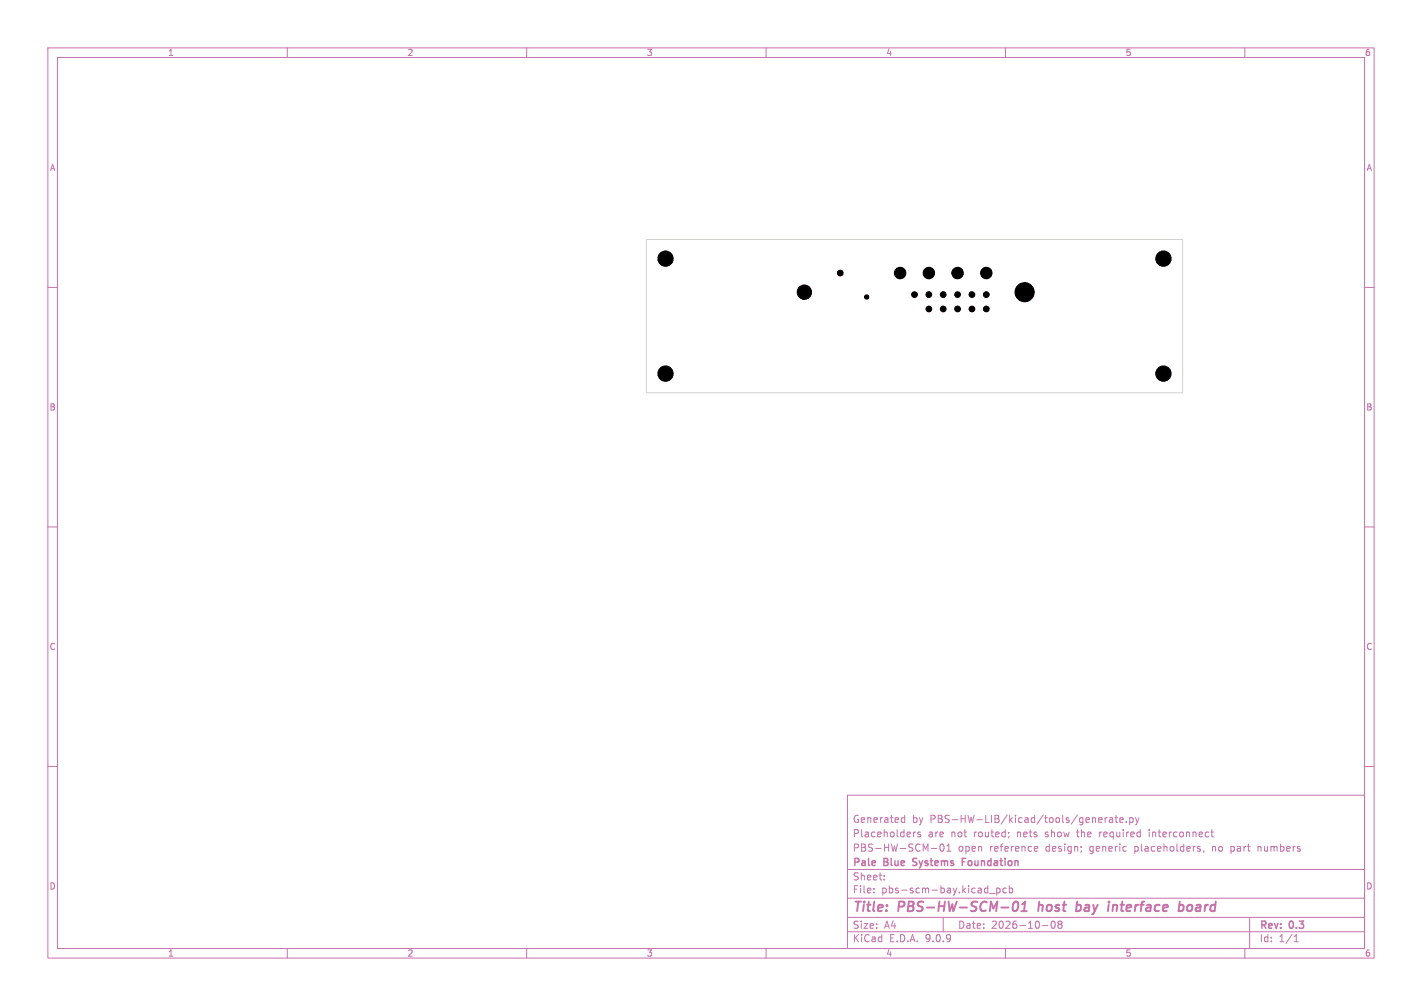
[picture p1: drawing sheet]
<svg xmlns="http://www.w3.org/2000/svg" width="297mm" height="210mm" viewBox="0 0 297 210" stroke-linecap="round" stroke-linejoin="round" font-family="sans-serif">
<defs><g id="words">
<g font-size="2.8" fill="#c872ab">
<text x="178" y="190.9">Title:</text>
<text x="187.7" y="190.9">PBS-HW-SCM-01</text>
<text x="217.7" y="190.9">host</text>
<text x="226.4" y="190.9">bay</text>
<text x="233.9" y="190.9">interface</text>
<text x="249.4" y="190.9">board</text>
</g>
<g font-size="2.1" fill="#c872ab">
<text x="178" y="172">Generated</text>
<text x="190.5" y="172">by</text>
<text x="194.3" y="172">PBS-HW-LIB/kicad/tools/generate.py</text>
<text x="178" y="178">PBS-HW-SCM-01</text>
<text x="178" y="175">Placeholders</text>
<text x="193.8" y="175">are</text>
<text x="198.7" y="175">not</text>
<text x="200.1" y="178">open</text>
<text x="203.5" y="175">routed;</text>
<text x="206.7" y="178">reference</text>
<text x="212.7" y="175">nets</text>
<text x="218.5" y="178">design;</text>
<text x="218.7" y="175">show</text>
<text x="225.5" y="175">the</text>
<text x="227.8" y="178">generic</text>
<text x="230.3" y="175">required</text>
<text x="237.3" y="178">placeholders,</text>
<text x="240.8" y="175">interconnect</text>
<text x="253.7" y="178">no</text>
<text x="257.7" y="178">part</text>
<text x="263.5" y="178">numbers</text>
<text x="178" y="184">Sheet:</text>
<text x="178" y="181.2">Pale</text>
<text x="184.7" y="181.2">Blue</text>
<text x="191.3" y="181.2">Systems</text>
<text x="202.2" y="181.2">Foundation</text>
<text x="178" y="186.7">File:</text>
<text x="184.1" y="186.7">pbs-scm-bay.kicad_pcb</text>
<text x="178" y="196.9">KiCad</text>
<text x="178" y="194.1">Size:</text>
<text x="184.7" y="194.1">A4</text>
<text x="185.7" y="196.9">E.D.A.</text>
<text x="193.3" y="196.9">9.0.9</text>
<text x="200" y="194.1">Date:</text>
<text x="207" y="194.1">2026-10-08</text>
<text x="263" y="194.3">Rev:</text>
<text x="263" y="196.9">Id:</text>
<text x="267.1" y="196.9">1/1</text>
<text x="269.4" y="194.3">0.3</text>
</g>
<g font-size="1.8" fill="#c872ab">
<text x="35" y="11.9">1</text>
<text x="85" y="11.9">2</text>
<text x="135" y="11.9">3</text>
<text x="185" y="11.9">4</text>
<text x="235" y="11.9">5</text>
<text x="285" y="11.9">6</text>
<text x="10.3" y="35.9">A</text>
<text x="285.4" y="35.9">A</text>
<text x="10.3" y="85.9">B</text>
<text x="285.3" y="85.9">B</text>
<text x="10.3" y="135.9">C</text>
<text x="285.3" y="135.9">C</text>
<text x="10.3" y="185.9">D</text>
<text x="285.3" y="185.9">D</text>
<text x="35" y="199.9">1</text>
<text x="85" y="199.9">2</text>
<text x="135" y="199.9">3</text>
<text x="185" y="199.9">4</text>
<text x="235" y="199.9">5</text>
<text x="285" y="199.9">6</text>
</g>
</g></defs>
<g fill="none" stroke="#c872ab" stroke-width=".21">
<path d="M10 10h277v190h-277zM12 12h273v186h-273zM60 10v2M110 10v2M160 10v2M210 10v2M260 10v2M10 60h2M285 60h2M10 110h2M285 110h2M10 160h2"/>
<path d="M177 166h108v32h-108zM188.4 171.6h.6M188.4 170.8h.6M189 170.2v1.5M190.8 173.7v1M191.2 173.7l-.4 .3M192.2 173.8l-.3-.1-.2 .2v.2l.5 .2v.3h-.5M194.5 177.1h1.2M196.5 176.3l.2-.1a.8 .8 0 0 1 .5 .7 .8 .8 0 0 1-.5 .8l-.2-.1-.2-.5zM197.7 177.7h.9M197.7 176.6l.5-.4v1.5M210.7 173.8v.1"/>
<path d="M210.7 174.6l-.1 .3M216.1 177.6h.6M216.1 176.8l.4-.1 .2 .4-.7 .1M225.8 176.8v.1M225.9 177.6l-.2 .3M229.5 171.2l.7-.1-.1-.3-.4-.1-.2 .2v.7h.6M229.7 173.7v1M229.7 173.8v.2M230.8 170.7v1M231.2 170.7l-.4 .3M231.7 170.8h.6l.1 .9M232.4 171.1h-.5l-.2 .2 .2 .4 .5-.1"/>
<path d="M232.9 170.7h.6M233.1 170.2v1.3l.4 .2M233.9 171.2l.7-.1-.1-.3-.4-.1-.2 .2 .1 .7h.5M235.2 171.6v.1M236 170.8l.4-.1 .3 .3-.2 .6h-.5M236 170.7v1.5M237.2 170.7l.3 1M237.5 171.7l-.3 .5M237.9 170.7l-.4 1M240 173.2v.1M240 173.7v1M250.2 177.1l.5 .3v.2l-.5 .1"/>
<path d="M250.2 176.8h.5M251.5 177.6l-.2 .3M252.9 173.7h.6M253.1 173.2v1.3l.4 .2M262.7 176.7v1M263 176.7l-.3 .1M285 160h2M60 198v2M110 198v2M160 198v2M177 194.5h108M177 191.5h108"/>
<path d="M177 187.5h108M177 181.5h108M182.5 186.3v.1M182.5 185.5v.1M184.7 183.6v.1M184.7 182.8v.1M197 191.5v3M206.7 186.5h1.1M208.2 185.5l.4-.1 .3 .3-.2 .6h-.5M208.2 185.4v1.5M210 198v2M210.2 185.5l-.5-.1-.2 .3 .1 .6h.6"/>
<path d="M210.8 185.5l.4-.1 .3 .3-.1 .6h-.6M210.8 184.9v1.5M217.7 193.2h1.2M219.7 192.4l.2-.1a.8 .8 0 0 1 .5 .7 .8 .8 0 0 1-.5 .8 1 1 0 0 1-.2-1.4zM221.2 192.9l-.2-.2 .2-.4h.3l.3 .3-.3 .3M221.2 192.9l-.2 .3v.5l.2 .1h.3l.3-.3-.1-.4-.2-.2M221.2 192.9h.3M260 198v2M261 191.5v6.5M270.3 196.6h.9M270.3 195.5l.4-.4v1.5"/>
</g>
<path d="M211.8 188.4l.5-.2a1.19 1.19 0 0 1-.4 2l-.3-.2a1.69 1.69 0 0 1 .2-1.6zM213.3 190.2h1.1M213.5 188.8l.6-.6-.2 2M217.1 188.2l-.3 2M224.9 189h.7M225 188.2l-.3 2M225.6 190a.66 .66 0 0 1-.9 .1M232.5 188.9l-.2 1.3M233.1 188.9l-.6 .2M246.5 188.9h.4l.3 .2v.7a.66 .66 0 0 1-.9 .4M248.7 188.9l-.6 .2-.1 .9a.52 .52 0 0 0 .7 .1" fill="none" stroke="#c872ab" stroke-width=".4"/>
<path d="M190.7 179.3v.5M201 179.9h.5M201.7 179.2h-.7v1.5M190.6 180.6l.2 .1" fill="none" stroke="#c872ab" stroke-width=".3"/>
<path d="M135 50h112v32h-112z" fill="none" stroke="#d0d2cd" stroke-width=".21"/>
<g fill="#000" stroke="#000" stroke-width=".21">
<circle cx="139" cy="54" r="1.6"/>
<circle cx="175.5" cy="57" r=".6"/>
<circle cx="188" cy="57" r="1.2"/>
<circle cx="194" cy="57" r="1.2"/>
<circle cx="200" cy="57" r="1.2"/>
<circle cx="206" cy="57" r="1.2"/>
<circle cx="243" cy="54" r="1.6"/>
<circle cx="139" cy="78" r="1.6"/>
<circle cx="168" cy="61" r="1.5"/>
<circle cx="181" cy="62" r=".45"/>
<circle cx="191" cy="61.5" r=".6"/>
<circle cx="194" cy="64.5" r=".6"/>
<circle cx="194" cy="61.5" r=".6"/>
<circle cx="197" cy="64.5" r=".6"/>
<circle cx="197" cy="61.5" r=".6"/>
<circle cx="200" cy="64.5" r=".6"/>
<circle cx="200" cy="61.5" r=".6"/>
<circle cx="203" cy="64.5" r=".6"/>
<circle cx="203" cy="61.5" r=".6"/>
<circle cx="206" cy="64.5" r=".6"/>
<circle cx="206" cy="61.5" r=".6"/>
<circle cx="214" cy="61" r="2"/>
<circle cx="243" cy="78" r="1.6"/>
</g>
<use href="#words"/>
</svg>
